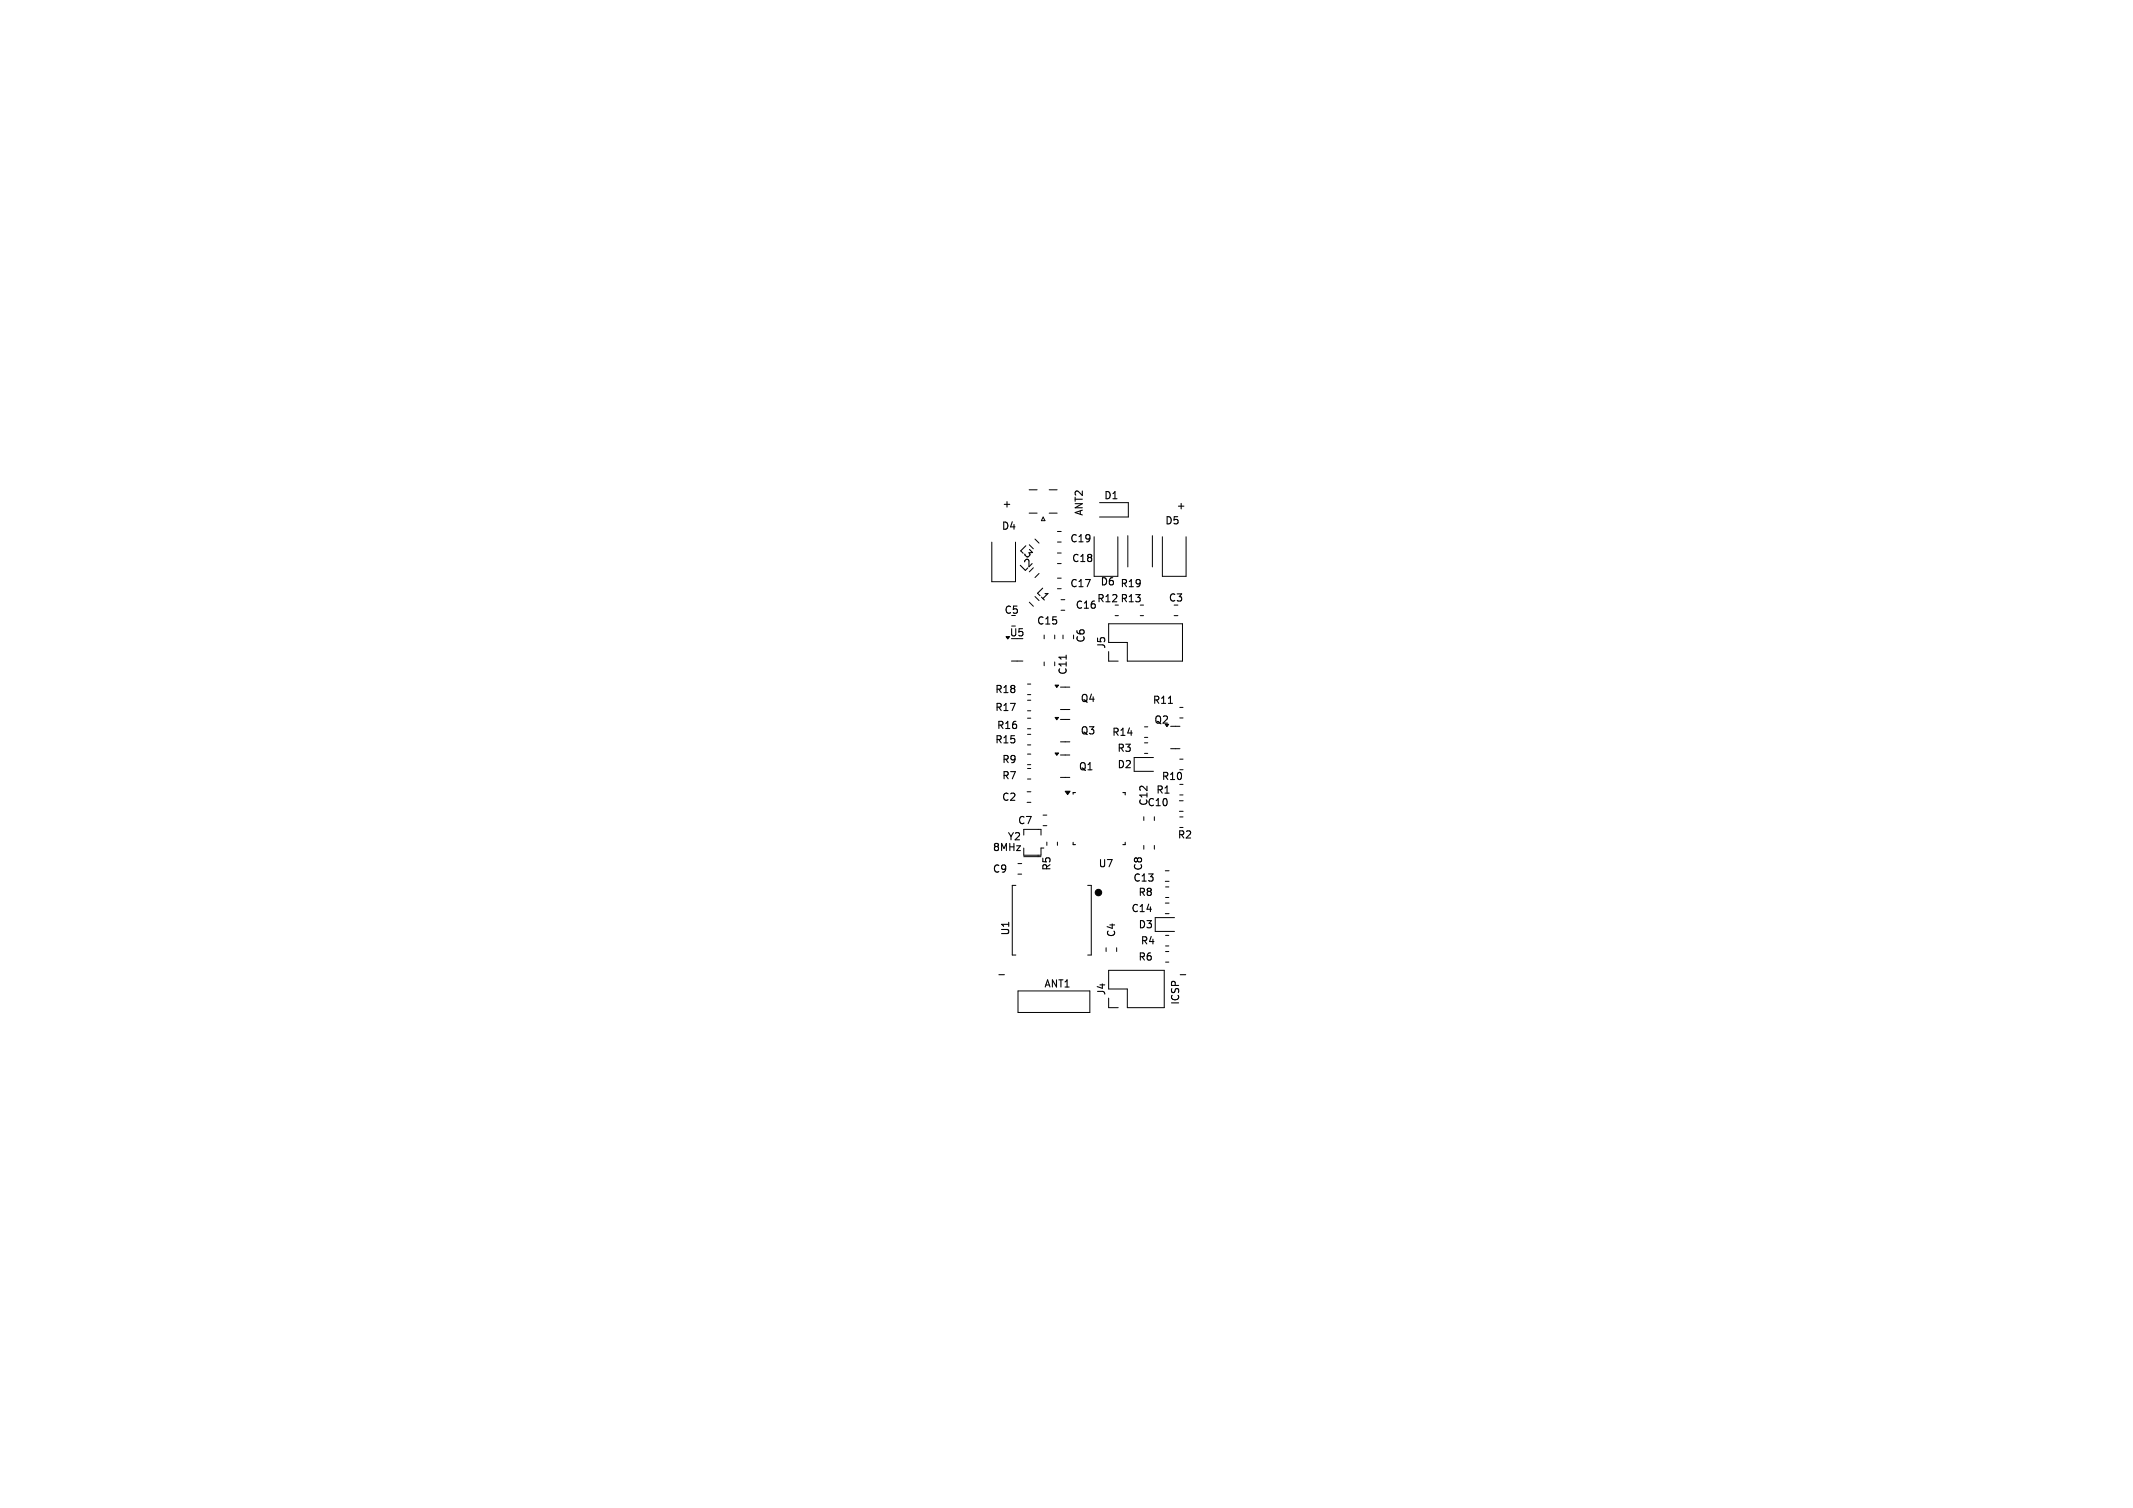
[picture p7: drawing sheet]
<svg xmlns="http://www.w3.org/2000/svg" width="297mm" height="210mm" viewBox="0 0 297 210" stroke-linecap="round" stroke-linejoin="round" font-family="sans-serif">
<defs><g id="words">
<g font-size="1.4">
<text x="139.5" y="70.8">+</text>
<text x="151" y="71.9" transform="rotate(-90 151 71.9)">ANT2</text>
<text x="153.6" y="69.7">D1</text>
<text x="163.7" y="71">+</text>
<text x="139.4" y="74">D4</text>
<text x="141.7" y="76.6" transform="rotate(45 141.7 76.6)">L3</text>
<text x="148.9" y="75.7">C19</text>
<text x="162.1" y="73.2">D5</text>
<text x="142.7" y="79.9" transform="rotate(-45 142.7 79.9)">L2</text>
<text x="144" y="82.6" transform="rotate(45 144 82.6)">L1</text>
<text x="148.9" y="82">C17</text>
<text x="149.2" y="78.5">C18</text>
<text x="153.1" y="81.7">D6</text>
<text x="155.9" y="82">R19</text>
<text x="162.6" y="84">C3</text>
<text x="139.8" y="85.7">C5</text>
<text x="140.5" y="88.8">U5</text>
<text x="144.3" y="87.2">C15</text>
<text x="149.7" y="85">C16</text>
<text x="151.2" y="89.6" transform="rotate(-90 151.2 89.6)">C6</text>
<text x="152.7" y="84.1">R12 R13</text>
<text x="148.7" y="94.1" transform="rotate(-90 148.7 94.1)">C11</text>
<text x="154.1" y="90.5" transform="rotate(-90 154.1 90.5)">J5</text>
<text x="138.5" y="99.2">R17</text>
<text x="138.5" y="96.7">R18</text>
<text x="138.7" y="101.7">R16</text>
<text x="150.4" y="98">Q4</text>
<text x="160.4" y="98.2">R11</text>
<text x="160.6" y="101">Q2</text>
<text x="138.5" y="103.7">R15</text>
<text x="139.4" y="106.5">R9</text>
<text x="150.1" y="107.5">Q1</text>
<text x="150.4" y="102.5">Q3</text>
<text x="154.8" y="102.7">R14</text>
<text x="155.5" y="104.9">R3</text>
<text x="155.5" y="107.2">D2</text>
<text x="139.4" y="111.7">C2</text>
<text x="139.4" y="108.7">R7</text>
<text x="159.7" y="112.5">C10</text>
<text x="160" y="112.3" transform="rotate(-90 160 112.3)">C12</text>
<text x="160.9" y="110.7">R1</text>
<text x="161.7" y="108.8">R10</text>
<text x="138.1" y="118.7">8MHz</text>
<text x="140.2" y="117.2">Y2</text>
<text x="141.6" y="115">C7</text>
<text x="163.9" y="117">R2</text>
<text x="138.1" y="121.7">C9</text>
<text x="146.5" y="121.4" transform="rotate(-90 146.5 121.4)">R5</text>
<text x="152.9" y="121">U7</text>
<text x="157.7" y="123">C13</text>
<text x="158.4" y="125">R8</text>
<text x="159.2" y="121.4" transform="rotate(-90 159.2 121.4)">C8</text>
<text x="140.7" y="130.4" transform="rotate(-90 140.7 130.4)">U1</text>
<text x="155.5" y="130.6" transform="rotate(-90 155.5 130.6)">C4</text>
<text x="157.4" y="127.2">C14</text>
<text x="158.4" y="129.5">D3</text>
<text x="158.7" y="131.7">R4</text>
<text x="145.3" y="137.7">ANT1</text>
<text x="158.4" y="134">R6</text>
<text x="154.1" y="138.7" transform="rotate(-90 154.1 138.7)">J4</text>
<text x="164.2" y="140" transform="rotate(-90 164.2 140)">ICSP</text>
</g>
</g></defs>
<path d="M148.5 91.2v.6M162.7 98h.6M149.4 117.3v.3h.3M149.7 110.4h-.3v.2M156.3 110.4h.4v.3M156.7 117.3v.3h-.4M139.1 135.7h.7M164.3 135.7h.8" fill="none" stroke="#000" stroke-width=".15"/>
<g fill="none" stroke="#000" stroke-width=".14">
<path d="M138.1 75.5v5.5h3.3v-5.5M143.3 68.2h1.1M143.3 71.5h1.1M144.1 75.1l.6 .5M144.7 79.9l-.6 .5M145.2 72l.3 .5h-.5zM146.1 68.2h1.1M146.1 71.5h1.1M147.2 77h.6M147.2 78.5h.6M147.2 74h.6M147.2 75.5h.6"/>
<path d="M152.4 74.8v5.5h3.2v-5.5M153.1 70h4v2h-4M157 74.6v4.3M160.5 74.6v4.3M161.8 74.8v5.5h3.3v-5.5M140.8 92.1h1.6M140.9 87.2h.5M143.1 97.5h.4M143.1 99h.4M143.1 95.3h.4M143.1 96.7h.4M143.3 83.9l.6 .5"/>
<path d="M145.4 88.4v.6M145.4 92.2v.5M146.9 88.4v.6M146.9 92.2v.5M147.2 80.5h.6M147.2 82h.6M147.7 95.7h1.3M147.7 98.8h1.3M147.7 83.5h.6M147.7 85h.6M148 88.4v.6M149.5 88.4v.6"/>
<path d="M154.4 90.7v1.4h1.3M154.4 86.9h10.3v5.2h-7.7v-2.6h-2.6zM155.3 85.7h.4M158.8 84.3h.4M158.8 85.7h.4M163.5 85.7h.5M164.3 98.5h.4M164.3 100h.4M142.5 116.3v-.8h2.4v.8M142.5 118.1v1h2.4v-1h.4M142.5 119.3h2.4M143 110.3h.5"/>
<path d="M143 111.7h.5M143.1 102.3h.4M143.1 103.7h.4M143.1 107h.4M143.1 108.5h.4M143.1 105h.4M143.1 106.5h.4M143.1 100h.4M143.1 101.5h.4M145.2 113.5h.6M145.2 115h.6M145.8 117.3v.4"/>
<path d="M147.2 117.3v.4M147.7 100.2h1.3M147.7 103.3h1.3M147.7 105.1h1.3M147.7 108.3h1.3M159.3 113.7v.6M159.3 117.7v.6M159.4 101.2h.4M159.4 102.7h.4M159.4 103.4h.4M159.4 104.9h.4M160.6 105.5h-2.7v1.9h2.7"/>
<path d="M160.7 113.7v.6M160.7 117.7v.6M163 101.1h1.3M163 104.3h1.3M164.2 111.5h.5M164.2 113h.5M164.3 109.2h.4M164.3 110.7h.4M164.3 113.8h.4M164.3 115.2h.4M164.3 105.7h.4M164.3 107.2h.4"/>
<path d="M141.4 123.3h-.5v9.7h.5M141.7 120.3h.6M141.7 121.7h.6M141.7 138h10v3h-10zM151.4 123.3h.6v9.7h-.6M154 132v.5M154.4 135.1h7.7v5.2h-5.1v-2.6h-2.6zM154.4 139v1.3h1.3M155.5 132v.5M162.3 121.3h.5M162.3 122.7h.5M162.3 125.8h.5"/>
<path d="M162.3 127.2h.5M162.3 132.5h.4M162.3 134h.4M162.3 130.3h.4M162.3 131.7h.4M162.3 123.5h.4M162.3 125h.4M163.5 127.8h-2.6v1.9h2.6"/>
</g>
<g fill="#000" stroke="#000" stroke-width=".14">
<path d="M140.1 88.7h.5l-.3 .3zM146.9 95.4h.5l-.3 .3zM146.9 99.9h.5l-.3 .3zM146.9 104.9h.5l-.3 .3zM148.3 110.2h.7l-.3 .5z"/>
<circle cx="153" cy="124.3" r=".45"/>
</g>
<use href="#words"/>
</svg>
